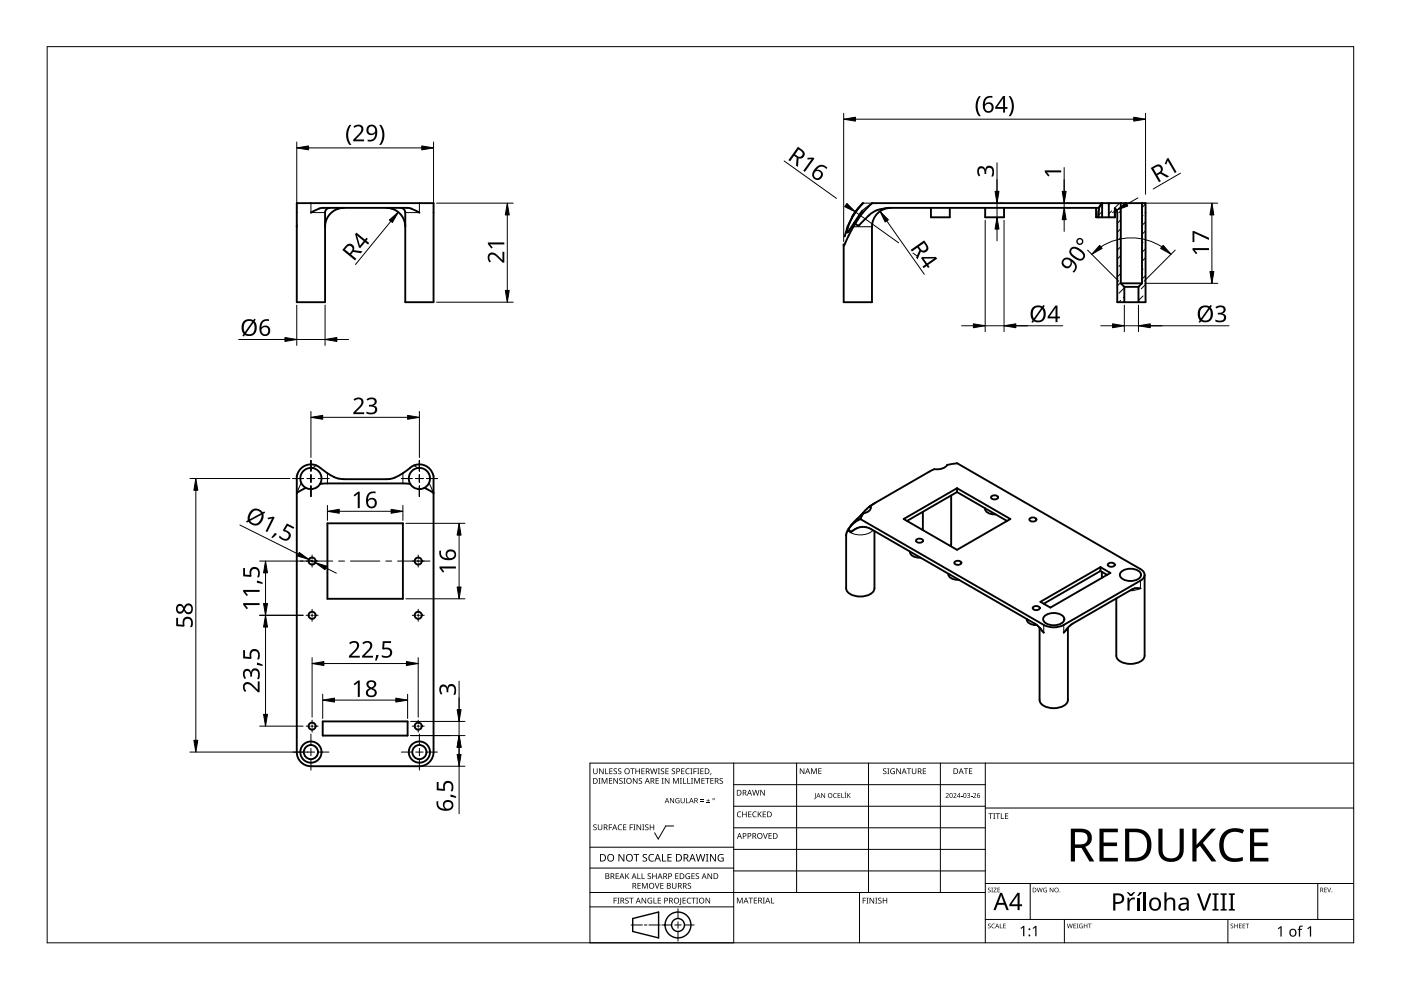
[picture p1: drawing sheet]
<svg xmlns="http://www.w3.org/2000/svg" width="297mm" height="210mm" viewBox="0 0 297 210" stroke-linecap="round" stroke-linejoin="round" font-family="sans-serif">
<g fill="none" stroke="#000" stroke-width=".4">
<path d="M62.9 47.8v.3M65.9 45.1a6.2 6.2 0 0 1 2.7-1h17.7a6.2 6.2 0 0 1 2.6 1M65.9 45.1h.1M69.9 44.1a1 1 0 0 0-1 1v19h-6v-21h29v21h-6v-19a1 1 0 0 0-1-1M72.9 44.1a4 4 0 0 0-4 4M81.9 44.1a4 4 0 0 1 4 4M180.8 45.8l1.3-1.9 .9-.8a11.9 11.9 0 0 0-3.3 5.7M180.8 45.8l-1.1 2.3-.6 2M182 44.1l-1.2 1.7M182.8 44.6l-2.9 4.4-.2 .3-.1-.2M184.9 43.1h58v21h-6v-19l-.2-.5-.3-.4v1.9M184.9 43.1a15.8 15.8 0 0 0-3.6 4.4"/>
<path d="M188.9 44.1a4 4 0 0 0-4 4v16h-6v-12.3v.2l2.4-4.5M197.4 44.1v2h4v-2M208.9 44.1v2h4v-2M232.4 44.1v2h4v-1.9M233 44.1h-44.8a6.8 6.8 0 0 0-5.3 2.9l-.8 .8-.8-.3M233 44.1l-.1 2M233 44.1l.7-1v3M235.1 43.1v3M237.6 43.1v17M242.1 43.1v17M237.6 60.1l.8 .7M237.6 60.1h4.5"/>
<path d="M238.4 60.8v3.3M238.4 60.8h3M241.4 60.8v3.3M242.1 60.1l-.7 .7M63.9 99.2a3 3 0 0 1 4.1 .1l2.5 1.7 1.6 .5 9.8 .1a9 9 0 0 0 5.4-2.7 3 3 0 0 1 4.6 2v58.6a3 3 0 0 1-3 3h-23a3 3 0 0 1-3-3v-58.6l.6-1.2zM64.9 103.4l-2 1.1M67.9 102.6a2.25 2.25 0 0 0-.9-3.1 2.25 2.25 0 0 0-3 .9 2.25 2.25 0 0 0 .9 3M67.9 102.6a2.25 2.25 0 0 1-3 .8M69.4 111h16v16h-16zM87 102.6a2.25 2.25 0 0 1 .8-3.1 2.25 2.25 0 0 1 3.1 .9 2.25 2.25 0 0 1-.9 3M87 102.6l-17.6-.1-1.5 .1M87 102.6a2.25 2.25 0 0 0 3 .8"/>
<path d="M90 103.4l1.9 1.1M179.9 112.2l-.5 1.3v11.2a2.29 2.29 0 0 0 2.3 1.7 3.6 3.6 0 0 0 3.6-1.3l.1-12.5M179.9 112.2l.5 .6 1-.7a3.2 3.2 0 0 1 3.4 .1l35 20.3M179.9 112.1v.1M182.4 110.1l-1.3 .7-1.2 1.3M182.5 109.4l-1.6 1.5-1 1.2M183.1 108.8l-.6 .6M183.1 108.8l-.7 1.3M184.3 107.4l-1.8 2M184.6 107.3l-.3 .1M184.6 107.3l12.3-7.2a2.67 2.67 0 0 1 2.3-.6 2.12 2.12 0 0 0 1.6-.9l2.2-.4 38.8 22.5a1.29 1.29 0 0 1 .9 1.2 1.29 1.29 0 0 1-.9 1.2l-16.3 9.4a4.7 4.7 0 0 1-4.2 0l-38.9-22.4M184.6 107.3a1.11 1.11 0 0 1-1 1.4l-.5 .1"/>
<path d="M185.4 106.7l-1.1 .7M191.6 110l11.3-6.5 11.3 6.5-11.3 6.6zM193 117a1.59 1.59 0 0 0 2 1.2h.2M194.3 114.5l.7-.3a.54 .54 0 0 1 .6 .6l-.6 .3a.54 .54 0 0 1-.7-.6zM195.7 108.5v3.9M201.7 105l-.1 10.8M202.4 119.2l.7-.3a.54 .54 0 0 1 .7 .6l-.7 .3a.54 .54 0 0 1-.7-.6zM202.9 103.5v.8M202.9 104.3l10.6 6.2M202.9 104.3l-10.6 6.2M208.9 107.8a1.59 1.59 0 0 0 2 1.3l.2-.1M210.2 105.3l.7-.3a.54 .54 0 0 1 .7 .6l-.7 .3a.54 .54 0 0 1-.7-.6z"/>
<path d="M218.3 110l.7-.3a.54 .54 0 0 1 .7 .6l-.7 .3a.54 .54 0 0 1-.7-.6zM234.9 119.6l.7-.3a.54 .54 0 0 1 .7 .6l-.7 .3a.54 .54 0 0 1-.7-.6zM201.1 121.6a1.59 1.59 0 0 0 2 1.3h.2M217.7 131.2a1.59 1.59 0 0 0 2 1.3h.1M219 128.8l.7-.3a.54 .54 0 0 1 .7 .6l-.7 .3a.54 .54 0 0 1-.7-.6zM219.8 132.5l.6 .6M220.4 133.1v15.3a2.29 2.29 0 0 0 2.3 1.7 3.6 3.6 0 0 0 3.6-1.3l.1-15.7M220.4 133.1l.9 1M220.6 127.6l12.7-7.3 2.1 1.2-12.7 7.3zM221.5 130.6a3.1 3.1 0 0 1 4.1 .3 1.4 1.4 0 0 1-1.6 1.6 2.7 2.7 0 0 1-2.8-.9v-.3zM226.4 133.1l-.9 1M233.3 120.3v.8"/>
<path d="M233.3 121.1l1.4 .8M233.3 121.1l-12 6.9M233.6 121.2l.1 1.3M241.8 124.7h.1M241.8 124.7h-1.1l-.8 .3-12.5 7.2-1 .9M241.9 121.9a1.98 1.98 0 0 0-2.2-1.3 1.98 1.98 0 0 0-2.3 1.3 1.98 1.98 0 0 0 2.3 1.3 1.98 1.98 0 0 0 2.2-1.3M242.7 121.9v17.1a2.29 2.29 0 0 1-2.3 1.7 3.6 3.6 0 0 1-3.6-1.3l-.1-12.5M68.4 153h18v3h-18z"/>
<circle cx="66.2" cy="119" r=".75"/>
<circle cx="88.7" cy="119" r=".75"/>
<circle cx="66.2" cy="130.5" r=".75"/>
<circle cx="88.7" cy="130.5" r=".75"/>
<circle cx="65.9" cy="159.5" r="1.5"/>
<circle cx="65.9" cy="159.5" r="2.25"/>
<circle cx="66.2" cy="154" r=".75"/>
<circle cx="88.7" cy="154" r=".75"/>
<circle cx="88.9" cy="159.5" r="1.5"/>
<circle cx="88.9" cy="159.5" r="2.25"/>
</g>
<g fill="none" stroke="#000" stroke-width=".21">
<path d="M65.9 43.1v2h3M88.9 43.1v2h-3M179.7 48.8l-.6 1.3M180.9 48.1h4M184.9 43.1l-2.1 1.5M67 98.7l-.7 .5M87.8 98.7l.8 .5M63.9 102.4l-.9 2.1M69.4 100.3v2.2M85.4 100.3v2.2M91 102.4l.9 2.1M182.5 110l-.9 .1"/>
<path d="M185.1 112.4a4.2 4.2 0 0 1-5.4 .1M221.3 132.5v1.6l-.6-.4-.3-.6M225.5 132.5v1.6l.6-.4 .3-.6M241.8 123.1v1.6l-1.2 .5h-1.1"/>
</g>
<g fill="none" stroke="#000" stroke-width=".21">
<path d="M233.7 44.9l-.8 .7M235.5 43.1l-.2 .1M235.7 44.7l-.6 .7M236.4 46l-.1 .1M237.4 43.1l-1.1 1.1M237.6 52.3l-.7 .7M237.6 58l-.7 .7M237.6 46.6l-.7 .8M237.6 48.5l-.7 .7M237.6 50.4l-.4 .4M237.6 56.1l-.4 .4M237.6 59.9l-.7 .7"/>
<path d="M237.6 44.7l-.4 .4M237.6 54.2l-.7 .7M242.3 45.7l-.2 .2M242.3 51.4l-.2 .2M242.3 57.1l-.2 .2M242.9 43.2l-.8 .8M242.9 47l-.8 .8M242.9 48.9l-.8 .8M242.9 52.7l-.8 .8M242.9 54.6l-.8 .8M242.9 58.4l-.8 .8M237.6 63.7l-.4 .4"/>
<path d="M238.4 61l-1.2 1.2M238.4 62.9l-.2 .2M241.4 61.8h.1M242.3 62.8l-.9 .9M242.9 60.3l-.9 .9"/>
</g>
<path d="M233.7 43.1a3.6 3.6 0 0 0-.8 3" fill="none" stroke="#000" stroke-width=".4"/>
<path d="M10 9.9h277v190h-277z" fill="none" stroke="#000" stroke-width=".21"/>
<g fill="none" stroke="#000" stroke-width=".21">
<path d="M125.1 179.6h30.5M142.8 175.1h-1.6l-1.6 2.8-.8-1.3M155.6 161.8v38.1h-30.5v-38.1h161.9M155.6 166.4h53.3M155.6 170.9h53.3M155.6 175.5h53.3M168.9 161.8v27.4M184.1 161.8v27.4M199.4 161.8v27.4M208.9 161.8v38.1M208.9 171.3h78.1M125.1 192.3h30.5"/>
<path d="M125.1 189.2h83.8M125.1 184h30.5M133.8 196.1h2.4M136.6 196.1h.6M137.6 196.1h2.4M140.3 196.1h2.1M143.1 196.1h1.3M143.7 192.7v2M143.7 195.4v1.4M143.7 197.5v2M145.1 196.1h2.1M155.6 180.1h53.3"/>
<path d="M155.6 184.7h53.3M182.2 189.2v10.7M208.9 194.9h78.1M208.9 187.3h78.1M218.4 187.3v7.6M225.7 194.9v5M260.3 194.9v5M279.4 187.3v7.6"/>
</g>
<g fill="#000">
<path d="M125.8 174.9l.5-.1h.2l-.1 .2a.25 .25 0 0 0-.3-.1 .25 .25 0 0 0 0 .4 .4 .4 0 0 1 .4 .3 .4 .4 0 0 1-.2 .5 .4 .4 0 0 1-.5-.3v.1a.27 .27 0 0 0 .5 0 .27 .27 0 0 0-.1-.4l-.4-.2zM125.8 162.9h.1v.8a.32 .32 0 0 0 .3 .3 .32 .32 0 0 0 .3-.3v-.8h.2v.8a.47 .47 0 0 1-.5 .4 .47 .47 0 0 1-.4-.4zM126.9 165h.4l-.1 .1v1l.1 .1h-.4l.1-.1v-1zM126.8 174.8h.1v.8a.32 .32 0 0 0 .3 .3 .32 .32 0 0 0 .3-.3v-.8h.2v.8a.47 .47 0 0 1-.5 .4 .47 .47 0 0 1-.4-.4zM127 162.9h.2l.6 1v-1h.2v1.2h-.2l-.7-1 .1 1h-.2zM127.6 165h.2l.4 1 .4-1h.2v1.2h-.2v-1.1l-.4 1.1h-.1l-.4-1.1v1.1h-.1zM128.3 162.9h.2v1.1h.5v.1h-.7zM129.1 174.8h.7v.1h-.6v.5h.5v.1h-.5v.5h-.1zM129.1 165h.7v.1h-.5v.4h.5v.1h-.5v.4h.5v.2h-.7zM129.2 162.9h.7v.1h-.5v.4h.4v.2h-.4v.4h.5v.1h-.7zM130.1 163l.5-.1 .2 .1v.1a.25 .25 0 0 0-.4-.1 .25 .25 0 0 0 0 .4 .4 .4 0 0 1 .4 .3 .4 .4 0 0 1-.2 .5 .4 .4 0 0 1-.5-.3v.1a.27 .27 0 0 0 .5 0 .27 .27 0 0 0-.1-.4l-.4-.2zM130.1 165h.1l.7 1v-1h.1v1.2h-.2l-.6-1v1h-.1z"/>
<path d="M131.1 175l.5-.2 .3 .1-.1 .1a.49 .49 0 0 0-.7 .4 .49 .49 0 0 0 .8 .4 .57 .57 0 0 1-.8 0 .57 .57 0 0 1 0-.8zM131.1 163l.4-.1 .2 .1v.1a.25 .25 0 0 0-.4-.1 .25 .25 0 0 0 0 .4 .4 .4 0 0 1 .5 .3 .4 .4 0 0 1-.3 .5 .4 .4 0 0 1-.5-.3l.1 .1a.27 .27 0 0 0 .4 0 .27 .27 0 0 0-.1-.4l-.3-.2zM131.3 165.1l.5-.2 .2 .1v.1a.25 .25 0 0 0-.4-.1 .25 .25 0 0 0 0 .4 .4 .4 0 0 1 .4 .3 .4 .4 0 0 1-.2 .5 .4 .4 0 0 1-.5-.2h.1a.27 .27 0 0 0 .4 .1 .27 .27 0 0 0-.1-.4l-.4-.3zM132.2 165h.4l-.1 .1v1l.1 .1h-.4l.1-.1v-1zM132.1 174.8h.7v.1h-.5v.4h.5v.1h-.5v.5h.5v.1h-.7zM133.5 174.8h.7v.1h-.5v.5h.5v.1h-.5v.5h-.2zM133.6 162.9h.9v.1h-.3v1.1h-.2v-1.1h-.4zM134.3 174.8h.4l-.1 .1v1l.1 .1h-.4l.1-.1v-1zM134.2 165h.2l.6 1v-1h.2v1.2h-.2l-.7-1v1h-.1zM134.7 162.9h.2v.5h.6v-.5h.2v1.2h-.2v-.5h-.6v.5h-.2zM135 174.8h.1l.7 1v-1h.1v1.2h-.2l-.6-1v1h-.1zM135.5 165.1l.4-.2 .2 .1v.1a.25 .25 0 0 0-.4-.1 .25 .25 0 0 0 0 .4 .4 .4 0 0 1 .5 .3 .4 .4 0 0 1-.3 .5 .4 .4 0 0 1-.5-.2h.1a.27 .27 0 0 0 .4 .1 .27 .27 0 0 0-.1-.4l-.3-.3z"/>
<path d="M136.2 174.8h.4l-.1 .1v1l.1 .1h-.4l.1-.1v-1zM136 162.9h.7v.1h-.6v.4h.5v.2h-.5v.4h.6v.1h-.7zM136.8 174.9l.4-.1h.3l-.1 .2a.25 .25 0 0 0-.3-.1 .25 .25 0 0 0 0 .4 .4 .4 0 0 1 .4 .3 .4 .4 0 0 1-.3 .5 .4 .4 0 0 1-.4-.3v.1a.27 .27 0 0 0 .5 0 .27 .27 0 0 0-.1-.4l-.4-.2zM137.8 174.8h.1v.5h.6v-.5h.2v1.2h-.2v-.6h-.6v.6h-.1zM137.8 162.9h.2l.3 1 .2-1h.2l.3 1 .2-1h.2l-.3 1.2h-.2l-.3-1-.3 1h-.1zM139 165h.7v.1h-.5v.4h.4v.1h-.4v.4h.5v.2h-.7zM139.5 162.9h.4l-.1 .1v1l.1 .1h-.4l.1-.1v-1zM140.3 165h.4l-.1 .1v1l.1 .1h-.4l.1-.1v-1zM140.1 163l.5-.1 .2 .1v.1a.25 .25 0 0 0-.4-.1 .25 .25 0 0 0 0 .4 .4 .4 0 0 1 .4 .3 .4 .4 0 0 1-.2 .5 .4 .4 0 0 1-.5-.3l.1 .1a.27 .27 0 0 0 .4 0 .27 .27 0 0 0-.1-.4l-.4-.2zM141.1 162.9h.7v.1h-.6v.4h.5v.2h-.5v.4h.6v.1h-.7zM141 165h.1l.7 1v-1h.1v1.2h-.2l-.6-1v1h-.1zM142.1 169.2h.1l.6 .9v-.9h.1v1.1h-.1l-.6-.9v.9h-.1z"/>
<path d="M142.5 163l.4-.1 .2 .1v.1a.25 .25 0 0 0-.4-.1 .25 .25 0 0 0 0 .4 .4 .4 0 0 1 .4 .3 .4 .4 0 0 1-.2 .5 .4 .4 0 0 1-.5-.3l.1 .1a.27 .27 0 0 0 .4 0 .27 .27 0 0 0-.1-.4l-.4-.2zM142.7 165h.2l.4 1 .4-1h.2v1.2h-.1v-1.1l-.4 1.1h-.2l-.4-1.1v1.1h-.1zM143.3 169.3l.5-.1 .3 .1-.1 .1a.45 .45 0 0 0-.7 .3 .45 .45 0 0 0 .6 .5v-.4h-.2v-.1h.4v.6a.6 .6 0 0 1-.8-.2 .6 .6 0 0 1 0-.8zM144.1 165h.5l-.2 .1v1l.2 .1h-.5l.2-.1v-1zM144.8 165h.2v1h.5v.2h-.7zM144.4 162.9h.7v.1h-.5v.4h.5v.2h-.5v.4h.5v.1h-.7zM144.3 169.2h.2v.7a.28 .28 0 0 0 .2 .3 .28 .28 0 0 0 .3-.3v-.7h.2v.7a.42 .42 0 0 1-.5 .4 .42 .42 0 0 1-.4-.4zM145.4 169.2h.2v1h.5v.1h-.7zM145.7 165h.2v1h.5v.2h-.7zM145.5 163.1l.4-.2 .3 .1v.1a.49 .49 0 0 0-.7 .4 .49 .49 0 0 0 .7 .5 .57 .57 0 0 1-.8-.1 .57 .57 0 0 1 0-.8zM146.4 162.9h.4l-.1 .1v1l.1 .1h-.4l.1-.1v-1zM146.5 165h.4l-.1 .1v1l.1 .1h-.4l.1-.1v-1z"/>
<path d="M147 162.9h.7v.1h-.5v.5h.5v.1h-.5v.5h-.2zM147.2 165h.2l.4 1 .4-1h.2v1.2h-.2l.1-1.1-.5 1.1h-.1l-.4-1.1v1.1h-.1zM147.8 162.9h.5l-.2 .1v1l.2 .1h-.5l.2-.1v-1zM148.5 169.9h.7v.1h-.7zM148.5 169.5h.7v.2h-.7zM148.5 162.9h.7v.1h-.6v.4h.5v.2h-.5v.4h.6v.1h-.7zM148.7 165h.7v.1h-.5v.4h.5v.1h-.5v.4h.5v.2h-.7zM149.8 170.2h.7v.1h-.7zM149.5 165h.9v.1h-.3v1.1h-.2v-1.1h-.4zM150.1 169.4l.1 .3h.3l-.3 .1v.3l-.1-.3h-.3l.3-.1zM150.7 163.9h.1l-.2 .4zM150.6 165h.7v.1h-.5v.4h.5v.1h-.5v.4h.5v.2h-.7z"/>
<path d="M152.6 165.1l.4-.2 .3 .1-.1 .1a.25 .25 0 0 0-.4-.1 .25 .25 0 0 0 0 .4 .4 .4 0 0 1 .5 .3 .4 .4 0 0 1-.3 .5 .4 .4 0 0 1-.5-.2h.1a.27 .27 0 0 0 .5 .1 .27 .27 0 0 0-.1-.4l-.4-.3zM156.4 172.2l.4-.2 .4 .1-.1 .1a.49 .49 0 0 0-.7 .5 .49 .49 0 0 0 .7 .4 .57 .57 0 0 1-.8 0 .57 .57 0 0 1 0-.8zM157.4 172.1h.1v.5h.7v-.5h.1v1.2h-.1v-.6h-.7v.6h-.1zM158.6 172.1h.7v.1h-.5v.4h.5v.1h-.5v.4h.5v.2h-.7zM159.7 172.2l.4-.2 .3 .1v.1a.49 .49 0 0 0-.7 .5 .49 .49 0 0 0 .7 .4 .57 .57 0 0 1-.8 0 .57 .57 0 0 1 0-.8zM159.5 167.5h.1l.3 1 .3-1h.1l.3 1 .3-1h.1l-.3 1.2h-.2l-.3-1.1-.3 1.1h-.1zM160.7 172.1h.1v.6l.5-.6h.2l-.5 .5 .5 .7h-.1l-.5-.6-.1 .6h-.1zM161.8 176.6h.1l.4 1.1 .3-1.1h.2l-.5 1.2h-.1zM161.2 167.5h.2l.6 1v-1h.2v1.2h-.2l-.7-1v1h-.1zM161.7 172.1h.7v.1h-.5v.4h.5v.1h-.5v.4h.5v.2h-.7zM162.9 176.6h.7v.2h-.5v.3h.5v.2h-.5v.4h.5v.1h-.7zM169.6 162.9h.2l.6 1v-1h.1v1.2h-.1l-.7-1v1h-.1z"/>
<path d="M172 162.9h.2l.4 1 .3-1h.3v1.2h-.2v-1l-.4 1h-.1l-.4-1.1v1.1h-.1zM172.8 168.2h.1v1l-.3 .3v-.2l.2-.1zM173.5 162.9h.7v.1h-.5v.4h.4v.1h-.4v.5h.5v.1h-.7zM174.1 168.2h.2l.5 .8v-.8h.1v1h-.1l-.6-.9v.9h-.1zM176.8 168.3l.3-.1h.3v.1a.41 .41 0 0 0-.6 .4 .41 .41 0 0 0 .6 .3 .48 .48 0 0 1-.7 0 .48 .48 0 0 1 .1-.7zM177.6 168.2h.6v.1h-.5v.3h.4v.1h-.4v.4h.5v.1h-.6zM178.4 168.2h.1v.9h.5v.1h-.6zM179.3 167.9h.2l-.3 .2zM179.1 168.2h.3l-.1 .1 .1 .9h-.3l.1-.1zM179.6 168.2h.2v.5l.6-.5-.5 .4 .5 .6-.5-.5-.1 .5h-.2zM187.3 163l.4-.1 .2 .1v.1a.25 .25 0 0 0-.4-.1 .25 .25 0 0 0 0 .4 .4 .4 0 0 1 .5 .3 .4 .4 0 0 1-.3 .5 .4 .4 0 0 1-.5-.3l.1 .1a.27 .27 0 0 0 .4 0 .27 .27 0 0 0-.1-.4l-.3-.2zM188.1 162.9h.5l-.2 .1v1l.2 .1h-.5l.2-.1v-1z"/>
<path d="M188.9 163.1l.5-.2 .3 .1v.1a.5 .5 0 0 0-.8 .4 .5 .5 0 0 0 .7 .5v-.4h-.3v-.1h.4v.6a.66 .66 0 0 1-.8-.1 .66 .66 0 0 1 0-.9zM190 162.9h.2l.7 1-.1-1h.2v1.2h-.2l-.6-1v1h-.2zM192.3 162.9h.9v.1h-.4v1.1h-.2v-1.1h-.3zM193.3 162.9h.2v.8a.32 .32 0 0 0 .3 .3 .32 .32 0 0 0 .3-.3v-.8h.2v.8a.47 .47 0 0 1-.5 .4 .47 .47 0 0 1-.5-.4zM195.7 162.9h.6v.1h-.5v.4h.5v.2h-.5v.4h.5v.1h-.6zM200.5 168.3a.37 .37 0 0 1 .6 0 .37 .37 0 0 1-.2 .5l-.3 .3h.6v.1h-.7l.3-.4a.27 .27 0 0 0 .2-.4 .27 .27 0 0 0-.4-.1zM202.1 168.3a.37 .37 0 0 1 .6 0 .37 .37 0 0 1-.2 .5l-.2 .3h.5v.1h-.7l.3-.4a.27 .27 0 0 0 .3-.4 .27 .27 0 0 0-.5-.1zM203.7 168.7h.4v.1h-.4zM204.3 162.9h1v.1h-.4v1.1h-.2v-1.1h-.4zM205 168.2a.32 .32 0 0 1 .5-.1 .32 .32 0 0 1 0 .5 .33 .33 0 0 1 .1 .6 .33 .33 0 0 1-.6-.2 .26 .26 0 0 0 .4 .1 .26 .26 0 0 0 .1-.4l-.3-.1a.23 .23 0 0 0 .3-.1 .23 .23 0 0 0-.1-.3 .23 .23 0 0 0-.3 .1zM205.8 168.7h.4v.1h-.4zM205.4 162.9h.7v.1h-.5v.4h.5v.1h-.5v.5h.5v.1h-.7z"/>
<path d="M206.3 168.3a.37 .37 0 0 1 .6 0 .37 .37 0 0 1-.2 .5l-.2 .3h.5v.1h-.7l.3-.4a.27 .27 0 0 0 .3-.4 .27 .27 0 0 0-.5-.1zM209.6 172.4h.9v.2h-.4v1h-.1v-1h-.4zM210.6 172.4h.4l-.1 .1v1l.1 .1h-.4l.1-.1v-1zM211.1 172.4h.9v.2h-.4v1h-.1v-1h-.4zM212.2 172.4h.2v1.1h.5v.1h-.7zM213.1 172.4h.7v.2h-.6v.3h.5v.2h-.5v.4h.6v.1h-.7zM245.6 175.7h.9v4.5a1.81 1.81 0 0 0 1.8 1.8 1.81 1.81 0 0 0 1.8-1.8v-4.5h.9v4.5a2.54 2.54 0 0 1-3.3 2.5 2.33 2.33 0 0 1-2.1-2.5zM259.4 176.6a3.9 3.9 0 0 1 4.4-.6l-.4 .7a2.56 2.56 0 0 0-2.8 0 2.56 2.56 0 0 0-1.2 2.5 2.45 2.45 0 0 0 3.2 2.7l.9-.2v.8a3.5 3.5 0 0 1-4.7-1.5 4.7 4.7 0 0 1 .6-4.4zM130.1 190.3h.7v.2h-.5v.4h.4v.1h-.4v.6h-.2zM130.5 185.2h.7v.1h-.5v.4h.5v.1h-.5v.4h.5v.2h-.7zM130.9 190.3h.4l-.1 .2v.9l.1 .2h-.4l.1-.2v-.9zM131.1 181.1h.3l.8 1.3v-1.3h.2v1.6h-.3l-.8-1.4v1.4h-.2z"/>
<path d="M132.6 190.5l.4-.2 .3 .1-.1 .1a.25 .25 0 0 0-.4-.1 .25 .25 0 0 0 0 .4 .4 .4 0 0 1 .5 .3 .4 .4 0 0 1-.3 .5 .4 .4 0 0 1-.5-.2h.1a.27 .27 0 0 0 .5 .1 .27 .27 0 0 0-.1-.5l-.4-.2zM132.6 185.2h.1v.6l.6-.6h.1l-.5 .5 .5 .7h-.1l-.5-.6-.1 .6h-.1zM133.4 190.3h.9v.2h-.4v1.1h-.1v-1.1h-.4zM134.3 181.1h1.2v.2h-.5v1.4h-.2v-1.4h-.5zM135.1 185.2h.2v1h.5v.2h-.7zM135.2 187.2h.6v.1h-.5v.4h.5v.2h-.5v.4h.5v.1h-.6zM136 185.2h.2v1h.5v.2h-.7zM136.1 187.2h.2l.4 1 .4-1h.2v1.2h-.1v-1l-.4 1h-.2l-.4-1 .1 1h-.2zM136 190.3h.2l.7 1.1-.1-1.1h.2v1.3h-.2l-.6-1v1h-.2zM136.3 181.2l.3-.1h.6l-.2 .2a.33 .33 0 0 0-.5 .1 .33 .33 0 0 0 .4 .4 .49 .49 0 0 1 .3 .7 .49 .49 0 0 1-.8 .2l-.2-.1v-.2l.3 .1a.35 .35 0 0 0 .5-.2 .35 .35 0 0 0-.4-.4l-.3-.3zM137.4 190.5l.6-.2 .3 .1-.1 .1a.5 .5 0 0 0-.8 .4 .5 .5 0 0 0 .7 .5v-.3h-.3v-.2h.5v.6a.66 .66 0 0 1-.9-.1 .66 .66 0 0 1 0-.9zM137.4 185.3l.4-.2 .2 .1v.1a.25 .25 0 0 0-.4-.1 .25 .25 0 0 0 0 .4 .4 .4 0 0 1 .4 .3 .4 .4 0 0 1-.2 .5 .4 .4 0 0 1-.5-.2h.1a.27 .27 0 0 0 .4 .1 .27 .27 0 0 0-.1-.4l-.4-.3z"/>
<path d="M137.7 181.3l.5-.2h.5l-.1 .2a.63 .63 0 0 0-.9 .6 .63 .63 0 0 0 .9 .5v.2a.83 .83 0 0 1-1-.3 .83 .83 0 0 1 .1-1zM138.6 190.3h.1v1.1h.5v.2h-.6zM138.8 187.2h.2l.3 1.1 .4-1.1h.1l-.4 1.2h-.2zM138.3 185.2h.2v.5h.6v-.5h.1v1.2h-.1v-.6h-.6v.6h-.2zM139.5 190.3h.6v.2h-.5v.4h.5v.1h-.5v.4h.5v.2h-.6zM140.4 181.1h.2v1.4h.6v.2h-.8zM140 187.2h.7v.1h-.5v.4h.4v.2h-.4v.4h.5v.1h-.7zM141.5 181.1h.9v.2h-.7v.4h.7v.2h-.7v.6h.7v.2h-.9zM142.5 187.2h.1v.8a.32 .32 0 0 0 .4 .3 .32 .32 0 0 0 .3-.3v-.8h.1v.8a.47 .47 0 0 1-.5 .4 .47 .47 0 0 1-.4-.4zM143.2 185.2h.7v.1h-.6v.4h.5v.1h-.5v.4h.6v.2h-.7zM144.2 190.3h.2v1.3l-.1 .2-.3 .1v-.2l.2-.1zM144.7 190.3h.7v.2h-.5v.4h.5v.1h-.5v.4h.5v.2h-.7z"/>
<path d="M145.5 185.3l.4-.2 .4 .1-.1 .1a.5 .5 0 0 0-.7 .4 .5 .5 0 0 0 .7 .5v-.3h-.3v-.2h.4v.6a.66 .66 0 0 1-.9-.1 .66 .66 0 0 1 .1-.9zM145.8 190.5l.4-.2 .3 .1v.1a.49 .49 0 0 0-.7 .5 .49 .49 0 0 0 .7 .4 .57 .57 0 0 1-.8 0 .57 .57 0 0 1 0-.8zM145.9 187.3l.4-.1 .2 .1v.1a.25 .25 0 0 0-.4-.1 .25 .25 0 0 0 0 .4 .4 .4 0 0 1 .4 .3 .4 .4 0 0 1-.2 .5 .4 .4 0 0 1-.5-.3l.1 .1a.27 .27 0 0 0 .4 0 .27 .27 0 0 0-.1-.4l-.4-.2zM146.6 190.3h.9v.2h-.4v1.1h-.1v-1.1h-.4zM146.6 185.2h.7v.1h-.5v.4h.5v.1h-.5v.4h.5v.2h-.7zM147.6 190.3h.4l-.1 .2v.9l.1 .2h-.4l.1-.2v-.9zM147.5 185.3l.5-.2 .2 .1v.1a.25 .25 0 0 0-.4-.1 .25 .25 0 0 0 0 .4 .4 .4 0 0 1 .4 .3 .4 .4 0 0 1-.2 .5 .4 .4 0 0 1-.5-.2h.1a.27 .27 0 0 0 .4 .1 .27 .27 0 0 0-.1-.4l-.4-.3zM147.5 181.1h.2l.4 1.3 .3-1.3h.2l.4 1.3 .3-1.3h.2l-.4 1.6h-.2l-.4-1.4-.3 1.4h-.2zM149.7 181.1h.5l-.2 .1v1.3l.2 .2h-.5l.1-.2v-1.3zM149.6 190.3h.2l.6 1.1v-1.1h.2v1.3h-.2l-.7-1v1h-.1zM150 185.2h.2l.6 1v-1h.2v1.2h-.2l-.7-1 .1 1h-.2zM150.5 181.1h.3l.8 1.3v-1.3h.2v1.6h-.3l-.8-1.4v1.4h-.2z"/>
<path d="M152.3 181.3l.8-.2h.3l-.1 .2a.65 .65 0 0 0-1 .5 .65 .65 0 0 0 .9 .7v-.5h-.3v-.2h.5v.8a.86 .86 0 0 1-1.1-.2 .86 .86 0 0 1 0-1.1zM156.2 190.3h.3l.3 1 .4-1h.3v1.2h-.2v-1l-.4 1h-.1l-.4-1v1h-.2zM158.7 190.3h.9v.2h-.3v1h-.2v-1h-.4zM159.8 190.3h.7v.2h-.5v.3h.5v.2h-.5v.4h.5v.1h-.7zM161.7 190.3h.5l-.2 .2v.9l.2 .1h-.5l.2-.1v-.9zM163.5 190.3h.1v1.1h.6v.1h-.7zM182.9 190.3h.7v.2h-.5v.4h.5v.1h-.5v.6h-.2zM183.7 190.3h.4l-.1 .2v.9l.1 .2h-.4l.1-.2v-.9zM184.4 190.3h.1l.7 1v-1h.1v1.3h-.1l-.7-1v1h-.1zM185.6 190.3h.4l-.1 .2v.9l.1 .2h-.4l.1-.2v-.9zM186.2 190.5l.5-.2 .2 .1v.1a.25 .25 0 0 0-.4-.1 .25 .25 0 0 0 0 .4 .4 .4 0 0 1 .4 .3 .4 .4 0 0 1-.2 .5 .4 .4 0 0 1-.5-.2 .27 .27 0 0 0 .5 .1 .27 .27 0 0 0-.1-.5l-.4-.2zM187.2 190.3h.1v.6h.6v-.6h.2v1.3h-.2v-.6h-.6v.6h-.1z"/>
<path d="M209.5 188.3l.3-.1 .2 .2a.24 .24 0 0 0-.3-.1 .24 .24 0 0 0-.1 .3 .24 .24 0 0 0 .3 .1 .31 .31 0 0 1 0 .5 .31 .31 0 0 1-.5-.2 .23 .23 0 0 0 .4 .2 .23 .23 0 0 0 0-.4l-.3-.2zM209.5 195.9l.3-.1 .2 .2a.24 .24 0 0 0-.3-.1 .24 .24 0 0 0-.1 .3 .24 .24 0 0 0 .3 .1 .31 .31 0 0 1 0 .5 .31 .31 0 0 1-.5-.1 .23 .23 0 0 0 .4 .1 .23 .23 0 0 0 0-.4l-.3-.2zM210.2 188.2h.3l-.1 .1 .1 .9h-.3l.1-.1zM210.3 196l.4-.2 .2 .1v.1a.39 .39 0 0 0-.6 .3 .39 .39 0 0 0 .6 .4 .46 .46 0 0 1-.7-.1 .46 .46 0 0 1 .1-.6zM210.7 188.2h.6l-.5 .9h.5v.1h-.7l.5-.9h-.4zM212 195.8h.1v.9l.4 .1h-.5zM211.5 188.2h.5l-.4 .1v.3h.4l-.4 .1v.4l.4 .1h-.5zM212.7 195.8h.5l-.4 .1v.3h.4l-.4 .2v.3l.4 .1h-.5zM216.4 196.8l.6-.5h.2v2.2h-.3v-1.9l-.4 .4zM218.9 196.8l.6-.5h.3v2.2h-.3v-1.9l-.4 .4zM219.8 188.2h.2l.2 .8 .2-.8h.1l.2 .8 .2-.8h.2l-.3 1h-.1l-.2-.8-.3 .8h-.1zM221.3 188.3h.7h-.1a.4 .4 0 0 0-.6 .4 .4 .4 0 0 0 .6 .4v-.3l-.3-.1h.4v.5a.53 .53 0 0 1-.7-.2 .53 .53 0 0 1 0-.7z"/>
<path d="M222.6 188.2h.1l.5 .8v-.8h.1v1h-.1l-.5-.8v.8h-.1zM226.2 195.8h.1l.2 .9 .3-.9h.1l.2 .9 .2-.9h.1l-.2 1h-.1l-.3-.8-.2 .8h-.1zM227.6 195.8h.5l-.4 .1v.3h.4l-.4 .2v.3l.4 .1h-.5zM228.3 195.8h.3l-.1 .1 .1 .9h-.3l.1-.1zM228.9 196l.7-.1-.2 .1a.4 .4 0 0 0-.5 .3 .4 .4 0 0 0 .5 .4v-.3l-.2-.1h.4v.5a.53 .53 0 0 1-.7-.1 .53 .53 0 0 1 0-.7zM229.8 195.8h.1v.4h.5v-.4h.1v1h-.1v-.4h-.5v.4h-.1zM230.7 195.8h.7l-.3 .1v.9h-.1v-.9zM233.1 175.7h3.9v.8h-3v2.1h2.8v.8h-2.8v2.5h3v.8h-3.9zM238.9 189.2h.3l.6 .4 .5-.4h.4l-.7 .8a1.17 1.17 0 0 1-1.1-.8zM239 190.3h.4l.1 .5 .5-.4 .6-.1v.4h-.5a.87 .87 0 0 0-.6 .9v1.5h-.5zM241.6 189.2h.6l-.2 .2a.89 .89 0 0 1-.9 .5zM246.9 189.2h.4v1.5a1.05 1.05 0 0 1 1.1-.4 1.05 1.05 0 0 1 .8 1v1.8h-.5v-1.8a.73 .73 0 0 0-.9-.6 .73 .73 0 0 0-.5 1v1.4h-.4z"/>
<path d="M253.8 189.4h.5l1 3.2 1.1-3.2h.4l-1.3 3.7h-.4zM252.8 175.7h.9v3.4l3.1-3.4h1l-2.8 3 2.9 4h-1l-2.5-3.4-.7 .7v2.7h-.9zM257 189.4h1.4v.3l-.5 .1v2.9l.5 .1v.3h-1.4v-.3l.5-.1v-2.9l-.5-.1zM258.8 189.4h1.3v.3l-.4 .1v2.9l.4 .1v.3h-1.3v-.3l.4-.1v-2.9l-.4-.1zM260.9 195.9l.4-.1 .1 .2a.24 .24 0 0 0-.3-.1 .24 .24 0 0 0-.1 .3 .24 .24 0 0 0 .4 .1 .31 .31 0 0 1-.1 .5 .31 .31 0 0 1-.4-.1 .23 .23 0 0 0 .3 .1 .23 .23 0 0 0 .1-.4l-.4-.2zM260.5 189.4h1.3v.3l-.4 .1v2.9l.4 .1v.3h-1.3v-.3l.4-.1v-2.9l-.4-.1zM261.7 195.8h.1v.4h.5v-.4h.1v1h-.1v-.4h-.5v.4h-.1zM262.7 195.8h.5l-.4 .1v.3h.4l-.4 .2v.3l.4 .1h-.5zM263.5 195.8h.5l-.4 .1v.3h.4l-.4 .2v.3l.4 .1h-.5zM264.1 195.8h.7l-.3 .1v.9h-.1v-.9zM265 175.7h3.9v.8h-3v2.1h2.8v.8h-2.8v2.5h3v.8h-3.9zM270.9 196.9l.6-.5h.2v2.2h-.2v-1.9l-.4 .3z"/>
<path d="M275.5 196.4l.7-.1v.2h-.4l-.1 .2-.1 .2h.5v.2h-.5v1.5h-.2v-1.5h-.3l.3-.2zM277.2 196.9l.6-.5h.2v2.2h-.3v-1.9l-.4 .3zM280.8 188.2h.5l-.4 .1v.3h.4l-.4 .1v.4l.4 .1h-.5zM281.4 188.2h.1l.3 .8 .3-.8h.1l-.3 1h-.2z"/>
<path d="M125.7 165h.4a.61 .61 0 0 1 .6 .6 .61 .61 0 0 1-.6 .6h-.4zM125.9 165.1v.9h.2a.48 .48 0 0 0 .5-.4 .48 .48 0 0 0-.5-.5z"/>
<path d="M128 174.8h.3a.35 .35 0 0 1 .5 .2 .35 .35 0 0 1-.3 .5l.4 .5h-.2l-.3-.5h-.2v.5h-.2zM128.2 174.9v.5h.1a.23 .23 0 0 0 .3-.2 .23 .23 0 0 0-.3-.3z"/>
<path d="M130.3 174.8h.1l.5 1.2h-.2l-.1-.4h-.5l-.2 .4h-.1zM130.3 175l-.2 .5h.4z"/>
<path d="M132.3 163.5a.61 .61 0 0 1 1.2 0 .61 .61 0 0 1-1.2 0zM132.6 163.5a.45 .45 0 0 0 .8 0 .45 .45 0 0 0-.8 0z"/>
<path d="M132.7 165.6a.61 .61 0 0 1 1.2 0 .61 .61 0 0 1-1.2 0zM133 165.6a.45 .45 0 0 0 .9 0 .45 .45 0 0 0-.9 0z"/>
<path d="M136.9 162.9h.4a.35 .35 0 0 1 .4 .3 .35 .35 0 0 1-.2 .4l.3 .5h-.2l-.3-.5h-.2v.5h-.2zM137.1 163v.5h.2a.23 .23 0 0 0 .3-.2 .23 .23 0 0 0-.3-.3z"/>
<path d="M137.2 165h.1l.5 1.2h-.2l-.1-.4h-.5l-.2 .4h-.1zM137.2 165.1l-.2 .6h.4z"/>
<path d="M137.9 165h.4a.35 .35 0 0 1 .4 .2 .35 .35 0 0 1-.2 .4l.3 .6h-.2l-.3-.5h-.2v.5h-.2zM138.1 165.1v.4h.2a.23 .23 0 0 0 .3-.2 .23 .23 0 0 0-.3-.2z"/>
<path d="M141.4 169.2h.1l.4 1.1h-.1l-.2-.3h-.4l-.1 .3h-.2zM141.4 169.3l-.2 .5h.4z"/>
<path d="M143.4 162.9h.3a.41 .41 0 0 1 .5 .5 .41 .41 0 0 1-.6 .3v.4h-.2zM143.6 163v.5a.29 .29 0 0 0 .4-.2 .29 .29 0 0 0-.4-.3z"/>
<path d="M146.5 169.2h.2l.4 1.1h-.2l-.1-.3h-.4l-.2 .3h-.1zM146.6 169.3l-.2 .5h.4z"/>
<path d="M147.2 169.2h.3a.31 .31 0 0 1 .4 .2 .31 .31 0 0 1-.2 .4l.3 .5h-.2l-.2-.5h-.2v.5h-.2zM147.4 169.3v.4h.1a.21 .21 0 0 0 .3-.2 .21 .21 0 0 0-.3-.2z"/>
<path d="M149.4 162.9h.4a.61 .61 0 0 1 .6 .6 .61 .61 0 0 1-.6 .6h-.4zM149.6 163v1h.2a.48 .48 0 0 0 .4-.5 .48 .48 0 0 0-.4-.5z"/>
<path d="M151.1 169.4a.24 .24 0 0 1 .4 0 .24 .24 0 0 1-.4 0zM151.2 169.4a.14 .14 0 0 0 .2 0 .14 .14 0 0 0-.2 0z"/>
<path d="M151.6 165h.3a.35 .35 0 0 1 .4 .2 .35 .35 0 0 1-.2 .4l.3 .6h-.2l-.2-.5h-.3v.5h-.1zM151.7 165.1v.4h.2a.23 .23 0 0 0 .3-.2 .23 .23 0 0 0-.3-.2z"/>
<path d="M156.7 176.6h.1l.5 1.2h-.1l-.2-.3h-.5l-.1 .3h-.2zM156.8 176.8l-.2 .5h.4z"/>
<path d="M156.2 167.5h.4a.61 .61 0 0 1 .6 .6 .61 .61 0 0 1-.6 .6h-.4zM156.4 167.6v1h.1a.48 .48 0 0 0 .5-.5 .48 .48 0 0 0-.4-.5z"/>
<path d="M157.5 167.5h.3a.35 .35 0 0 1 .4 .2 .35 .35 0 0 1-.2 .4l.3 .6h-.1l-.3-.5h-.3v.5h-.1zM157.6 167.6v.5h.2a.23 .23 0 0 0 .3-.3 .23 .23 0 0 0-.3-.2z"/>
<path d="M157.5 176.6h.3a.41 .41 0 0 1 .5 .5 .41 .41 0 0 1-.7 .3v.4h-.1zM157.6 176.8v.4a.29 .29 0 0 0 .5-.2 .29 .29 0 0 0-.5-.2z"/>
<path d="M158.5 176.6h.3a.41 .41 0 0 1 .5 .5 .41 .41 0 0 1-.6 .3v.4h-.2zM158.7 176.8v.4a.29 .29 0 0 0 .4-.2 .29 .29 0 0 0-.4-.2z"/>
<path d="M158.8 167.5h.2l.5 1.2h-.2l-.2-.4h-.4l-.2 .4h-.1zM158.9 167.6l-.2 .6h.4z"/>
<path d="M159.5 176.6h.4a.35 .35 0 0 1 .4 .3 .35 .35 0 0 1-.2 .4l.3 .5h-.2l-.3-.5h-.2v.5h-.2zM159.7 176.8v.4h.2a.23 .23 0 0 0 .3-.2 .23 .23 0 0 0-.3-.2z"/>
<path d="M160.4 177.2a.65 .65 0 0 1 1.3 0 .65 .65 0 0 1-1.3 0zM160.7 177.2a.45 .45 0 0 0 .9 0 .45 .45 0 0 0-.9 0z"/>
<path d="M162.7 172.1h.3a.61 .61 0 0 1 .6 .6 .61 .61 0 0 1-.6 .6h-.3zM162.8 172.2v.9h.2a.48 .48 0 0 0 .5-.4 .48 .48 0 0 0-.5-.5z"/>
<path d="M163.9 176.6h.4a.61 .61 0 0 1 .6 .7 .61 .61 0 0 1-.7 .5h-.3zM164 176.8v.9h.2a.48 .48 0 0 0 .5-.4 .48 .48 0 0 0-.5-.5z"/>
<path d="M171.2 162.9h.1l.5 1.2h-.2l-.1-.4h-.5l-.1 .4h-.2zM171.2 163.1l-.1 .5h.3z"/>
<path d="M173.5 168.2l.5 1-.3-.3h-.4l-.2 .3zM173.5 168.3l-.1 .5h.3z"/>
<path d="M175.4 168.7a.55 .55 0 0 1 1.1 0 .55 .55 0 0 1-1.1 0zM175.7 168.7a.38 .38 0 0 0 .7 0 .38 .38 0 0 0-.7 0z"/>
<path d="M191.6 162.9h.2l.4 1.2h-.1l-.2-.4h-.4l-.2 .4h-.1zM191.7 163.1l-.2 .5h.4z"/>
<path d="M194.6 162.9h.3a.35 .35 0 0 1 .5 .2 .35 .35 0 0 1-.3 .5l.4 .5h-.2l-.3-.5h-.3v.5h-.1zM194.7 163v.5h.2a.23 .23 0 0 0 .3-.2 .23 .23 0 0 0-.3-.3z"/>
<path d="M201.4 168.2l.4-.1 .1 .3 .1 .5-.2 .3-.3-.1-.2-.2zM201.5 168.3v.1a.37 .37 0 0 0-.1 .4 .37 .37 0 0 0 .4 .2 .4 .4 0 0 0 .1-.5 .4 .4 0 0 0-.4-.2z"/>
<path d="M202.2 162.9h.3a.61 .61 0 0 1 .6 .6 .61 .61 0 0 1-.6 .6h-.3zM202.3 163v1h.2a.48 .48 0 0 0 .5-.5 .48 .48 0 0 0-.5-.5z"/>
<path d="M203.4 168.1h.1v.7h.2l-.2 .4h-.1v-.3h-.5zM203.4 168.3l-.4 .5h.4z"/>
<path d="M203.7 162.9h.2l.4 1.2h-.1l-.2-.4h-.5l-.1 .4h-.2zM203.8 163.1l-.2 .5h.4z"/>
<path d="M204.3 168.2l.4-.1 .2 .3v.5l-.2 .3-.3-.1-.2-.2zM204.4 168.3v.1a.37 .37 0 0 0-.1 .4 .37 .37 0 0 0 .4 .2 .4 .4 0 0 0 .1-.5 .4 .4 0 0 0-.4-.2z"/>
<path d="M207.3 168.2l.4-.1-.3 .2-.1 .3a.35 .35 0 0 1 .5 .2 .35 .35 0 0 1-.4 .5 .35 .35 0 0 1-.3-.5zM207.2 168.9a.25 .25 0 0 0 .5 0 .25 .25 0 0 0-.5 0z"/>
<path d="M227 175.7a6 6 0 0 1 3.9 .5 1.97 1.97 0 0 1-.8 3.3l1.9 3.2h-1l-1.7-2.9h-1.4v2.9h-.9zM227.9 176.4v2.6h1.1a1.33 1.33 0 0 0 1.6-1.3 1.33 1.33 0 0 0-1.7-1.3z"/>
<path d="M238.5 175.7h2.2a3.3 3.3 0 0 1 3.4 4.2 3.2 3.2 0 0 1-3.6 2.8h-2zM239.4 176.4v5.5h1a2.6 2.6 0 0 0 2.8-3.4 2.28 2.28 0 0 0-2.6-2.1z"/>
<path d="M128.4 185.2h.3a.31 .31 0 0 1 .4 .1 .31 .31 0 0 1-.2 .4 .33 .33 0 0 1 .3 .4 .33 .33 0 0 1-.4 .3h-.4zM128.5 185.8v.4h.3a.23 .23 0 0 0 .2-.2 .23 .23 0 0 0-.3-.2zM128.5 185.3v.4h.2a.21 .21 0 0 0 .3-.2 .21 .21 0 0 0-.3-.2z"/>
<path d="M127.2 181.1h.5a.79 .79 0 0 1 .8 .8 .79 .79 0 0 1-.9 .8h-.4zM127.4 181.2v1.3h.2a.62 .62 0 0 0 .7-.6 .62 .62 0 0 0-.6-.7z"/>
<path d="M129.5 185.2h.3a.35 .35 0 0 1 .4 .2 .35 .35 0 0 1-.2 .4l.3 .6h-.1l-.3-.5h-.3v.5h-.1zM129.6 185.3v.4h.2a.23 .23 0 0 0 .3-.2 .23 .23 0 0 0-.3-.2z"/>
<path d="M128.9 181.3a.77 .77 0 0 1 1.2 .1 .77 .77 0 0 1-.2 1.1 .77 .77 0 0 1-1.1-.3v-.5zM129.1 181.4a.63 .63 0 0 0-.2 .8 .63 .63 0 0 0 .9 .2l.1-.1a.61 .61 0 0 0 0-.8 .61 .61 0 0 0-.8-.1z"/>
<path d="M131.6 190.3h.3a.35 .35 0 0 1 .4 .3 .35 .35 0 0 1-.2 .4l.3 .6h-.1l-.3-.5h-.3v.5h-.1zM131.7 190.5v.4h.2a.23 .23 0 0 0 .3-.2 .23 .23 0 0 0-.3-.2z"/>
<path d="M131.8 185.2h.1l.5 1.2h-.2l-.1-.4h-.5l-.1 .4h-.2zM131.8 185.3l-.1 .6h.3z"/>
<path d="M132.9 181.3a.77 .77 0 0 1 1.1 0 .77 .77 0 0 1-.1 1.2 .77 .77 0 0 1-1.1-.3l-.1-.5zM133.1 181.4a.63 .63 0 0 0-.2 .8 .63 .63 0 0 0 .9 .2l.1-.1a.61 .61 0 0 0 0-.8 .61 .61 0 0 0-.8-.1z"/>
<path d="M134.1 187.2h.3a.35 .35 0 0 1 .5 .2 .35 .35 0 0 1-.3 .5l.4 .5h-.2l-.3-.5h-.2v.5h-.2zM134.3 187.3v.5h.1a.23 .23 0 0 0 .3-.2 .23 .23 0 0 0-.3-.3z"/>
<path d="M134.4 185.2h.1l.5 1.2h-.2l-.1-.4h-.5l-.2 .4h-.1zM134.4 185.3l-.2 .6h.4z"/>
<path d="M135.3 190.3h.1l.5 1.3h-.2l-.1-.4h-.5l-.2 .4h-.1zM135.3 190.5l-.2 .5h.4z"/>
<path d="M137.5 187.8a.61 .61 0 0 1 1.2 0 .61 .61 0 0 1-1.2 0zM137.8 187.8a.45 .45 0 0 0 .8 0 .45 .45 0 0 0-.8 0z"/>
<path d="M139.3 181.1h.2l.6 1.6h-.2l-.2-.5h-.6l-.2 .5h-.2zM139.4 181.3l-.2 .7h.5z"/>
<path d="M139.9 185.2h.1l.5 1.2h-.2l-.1-.4h-.5l-.1 .4h-.2zM139.9 185.3l-.2 .6h.4z"/>
<path d="M140.6 185.2h.4a.35 .35 0 0 1 .4 .2 .35 .35 0 0 1-.2 .4l.3 .6h-.2l-.3-.5h-.2v.5h-.2zM140.8 185.3v.4h.2a.23 .23 0 0 0 .3-.2 .23 .23 0 0 0-.3-.2z"/>
<path d="M141.4 187.2h.3a.31 .31 0 0 1 .5 .2 .31 .31 0 0 1-.2 .4 .33 .33 0 0 1 .2 .4 .33 .33 0 0 1-.4 .2h-.4zM141.5 187.9v.4h.3a.23 .23 0 0 0 .3-.2 .23 .23 0 0 0-.3-.2zM141.5 187.3v.4h.3a.21 .21 0 0 0 .2-.2 .21 .21 0 0 0-.3-.2z"/>
<path d="M140.8 190.3h.4a.41 .41 0 0 1 .4 .5 .41 .41 0 0 1-.6 .3v.5h-.2zM141 190.5v.5a.29 .29 0 0 0 .5-.3 .29 .29 0 0 0-.5-.2z"/>
<path d="M141.9 190.3h.3a.35 .35 0 0 1 .4 .3 .35 .35 0 0 1-.2 .4l.3 .6h-.1l-.3-.5h-.3v.5h-.1zM142 190.5v.4h.2a.23 .23 0 0 0 .3-.2 .23 .23 0 0 0-.3-.2z"/>
<path d="M141.7 185.2h.3a.41 .41 0 0 1 .5 .5 .41 .41 0 0 1-.6 .2v.5h-.2zM141.9 185.3v.5a.29 .29 0 0 0 .4-.3 .29 .29 0 0 0-.4-.2z"/>
<path d="M143.7 187.2h.4a.35 .35 0 0 1 .4 .2 .35 .35 0 0 1-.2 .5l.3 .5h-.2l-.3-.5h-.2v.5h-.2zM143.9 187.3v.5h.2a.23 .23 0 0 0 .3-.2 .23 .23 0 0 0-.3-.3z"/>
<path d="M142.8 191a.61 .61 0 0 1 1.2 0 .61 .61 0 0 1-1.2 0zM143 191a.45 .45 0 0 0 .9 0 .45 .45 0 0 0-.9 0z"/>
<path d="M143.3 181.1h.5a.79 .79 0 0 1 .8 .8 .79 .79 0 0 1-.8 .8h-.5zM143.5 181.2v1.3h.2a.62 .62 0 0 0 .7-.6 .62 .62 0 0 0-.6-.7z"/>
<path d="M144.8 187.2h.3a.35 .35 0 0 1 .5 .2 .35 .35 0 0 1-.3 .5l.4 .5h-.2l-.3-.5h-.3v.5h-.1zM144.9 187.3v.5h.2a.23 .23 0 0 0 .3-.2 .23 .23 0 0 0-.3-.3z"/>
<path d="M144.1 185.2h.4a.61 .61 0 0 1 .6 .6 .61 .61 0 0 1-.6 .6h-.4zM144.3 185.3v.9h.1a.48 .48 0 0 0 .5-.4 .48 .48 0 0 0-.4-.5z"/>
<path d="M144.9 181.1h.5a.45 .45 0 0 1 .5 .3 .45 .45 0 0 1-.3 .6l.5 .7h-.3l-.4-.7h-.3v.7h-.2zM145.1 181.3v.5h.3a.3 .3 0 0 0 .3-.3 .3 .3 0 0 0-.3-.2z"/>
<path d="M146.7 181.1h.2l.6 1.6h-.2l-.2-.5h-.6l-.2 .5h-.2zM146.8 181.3l-.2 .7h.5z"/>
<path d="M148.1 191a.61 .61 0 0 1 1.2 0 .61 .61 0 0 1-1.2 0zM148.4 191a.45 .45 0 0 0 .9 0 .45 .45 0 0 0-.9 0z"/>
<path d="M149.2 185.2h.2l.4 1.2h-.1l-.2-.4h-.4l-.2 .4h-.1zM149.3 185.3l-.2 .6h.4z"/>
<path d="M151.3 185.2h.4a.61 .61 0 0 1 .6 .6 .61 .61 0 0 1-.7 .6h-.3zM151.5 185.3v.9h.1a.48 .48 0 0 0 .5-.4 .48 .48 0 0 0-.4-.5z"/>
<path d="M158.1 190.3h.1l.5 1.2h-.2l-.1-.3h-.5l-.1 .3h-.2zM158.2 190.5l-.2 .5h.4z"/>
<path d="M160.8 190.3h.3a.35 .35 0 0 1 .4 .3 .35 .35 0 0 1-.2 .4l.3 .5h-.1l-.3-.5h-.3v.5h-.1zM160.9 190.5v.4h.2a.23 .23 0 0 0 .3-.2 .23 .23 0 0 0-.3-.2z"/>
<path d="M162.7 190.3h.1l.5 1.2h-.1l-.2-.3h-.5l-.1 .3h-.2zM162.8 190.5l-.2 .5h.4z"/>
<path d="M211.4 195.8l.5 1-.3-.3h-.4l-.2 .3zM211.4 196l-.1 .4h.3z"/>
<path d="M212 189.3h.5l1.4 3.7h-.5l-.4-1.2h-1.5l-.4 1.2h-.5zM212.2 189.8l-.5 1.6h1.1z"/>
<path d="M215.7 189.3h.5v2.4h.5v.4h-.5v.9h-.5v-.9h-1.7v-.3zM215.7 189.8l-1.3 1.9h1.3z"/>
<path d="M219 188.2h.3a.49 .49 0 0 1 .4 .5 .49 .49 0 0 1-.5 .5h-.2zM219.1 188.3v.8l.3-.1 .2-.2v-.3z"/>
<path d="M223.5 188.7a.49 .49 0 0 1 .9 0 .49 .49 0 0 1-.9 0zM223.7 188.7a.36 .36 0 0 0 .7 0 .36 .36 0 0 0-.7 0z"/>
<path d="M236 189.4h1a1.15 1.15 0 0 1 1.4 1.2 1.15 1.15 0 0 1-1.5 1h-.4v1.5h-.5zM236.5 189.8v1.5a.98 .98 0 0 0 1.4-.8 .73 .73 0 0 0-1-.7z"/>
<path d="M244 190.7a1.38 1.38 0 0 1 2.2 .6 1.38 1.38 0 0 1-1.5 1.8 1.48 1.48 0 0 1-.7-2.4zM244.4 190.8a1.09 1.09 0 0 0-.3 1.2 1.09 1.09 0 0 0 1 .7 1.12 1.12 0 0 0 .6-1.1 1.12 1.12 0 0 0-.8-.9z"/>
<path d="M250.1 190.5a1.21 1.21 0 0 1 1.9 .5v2.1h-.3l-.1-.4a.89 .89 0 0 1-1.4 .3 .89 .89 0 0 1 .1-1.4l1.3-.2a.63 .63 0 0 0-.2-.7 .63 .63 0 0 0-.8 0l-.3 .2zM250.4 192a.54 .54 0 0 0 .1 .7 .54 .54 0 0 0 .8-.1l.2-.3 .1-.6z"/>
<path d="M273.6 197.1a.82 .82 0 0 1 1.2 .1 .82 .82 0 0 1-.2 1.2 .82 .82 0 0 1-1.2-.4zM273.8 197.2a.6 .6 0 0 0-.2 .9 .6 .6 0 0 0 .9 .1l.1-.3a.53 .53 0 0 0-.1-.6 .53 .53 0 0 0-.7-.1z"/>
<path d="M279.9 188.2h.3a.28 .28 0 0 1 .3 .2 .28 .28 0 0 1-.1 .3l.2 .5-.4-.4h-.2v.4h-.1zM280 188.3v.4h.2a.19 .19 0 0 0 .2-.2 .19 .19 0 0 0-.2-.2z"/>
<circle cx="218.3" cy="198.3" r=".2"/>
<circle cx="218.3" cy="197" r=".2"/>
<circle cx="224.7" cy="189.1" r=".09"/>
<circle cx="282.4" cy="189.1" r=".09"/>
</g>
<g fill="none" stroke="#000" stroke-width=".3">
<path d="M134.1 194.7l5.5-1.3v5.5l-5.5-1.4z"/>
<circle cx="143.7" cy="196.1" r="1.37"/>
<circle cx="143.7" cy="196.1" r="2.74"/>
</g>
<path d="M241.4 190.3v2.8M242.7 189.2v3.9" fill="none" stroke="#000" stroke-width=".45"/>
<g fill="none" stroke="#000" stroke-width=".21">
<path d="M65.9 97.6v2.3M88.9 97.6v2.3M62.1 101.5h2.2M64.9 119h.7M65.1 101.5h1.6M65.9 119h.5M65.9 100.7v1.5M65.9 103v2.3M66.2 117.7v.7M66.2 118.7v.5M66.2 119.5v.7M66.7 119h.7"/>
<path d="M67.5 101.5h2.2M85.1 101.5h2.2M87.4 119h.7M88.1 101.5h1.6M88.4 119h.5M88.7 117.7v.7M88.7 118.7v.5M88.7 119.5v.7M88.9 100.7v1.5M88.9 103v2.3M89.2 119h.7M90.5 101.5h2.2"/>
<path d="M64.9 130.5h.7M65.9 130.5h.5M66.2 129.2v.7M66.2 130.2v.5M66.2 131v.7M66.7 130.5h.7M87.4 130.5h.7M88.4 130.5h.5M88.7 129.2v.7M88.7 130.2v.5M88.7 131v.7M89.2 130.5h.7"/>
<path d="M62.1 159.5h2.2M64.9 154h.7M65.1 159.5h1.6M65.9 154h.5M65.9 155.6v2.3M65.9 158.7v1.5M66.2 152.7v.7M66.2 153.7v.5M66.2 154.5v.7M66.7 154h.7M67.5 159.5h2.2M85.1 159.5h2.2"/>
<path d="M87.4 154h.7M88.1 159.5h1.6M88.4 154h.5M88.7 152.7v.7M88.7 153.7v.5M88.7 154.5v.7M88.9 155.6v2.3M88.9 158.7v1.5M89.2 154h.7M90.5 159.5h2.2M65.9 161v2.3M88.9 161v2.3"/>
</g>
<path d="M183.1 43.1h1.8" fill="none" stroke="#000" stroke-width=".21"/>
<g fill="none" stroke="#000" stroke-width=".21">
<path d="M62.9 30.1v14.3M65.4 31.4h24M91.9 30.1v14.3M166.3 34.1l11.1 8M178.9 24v27.2M181.4 25.3h59M211.4 34.5v11.6M225.6 35.5v8.6M242.9 24v17.2M250.3 36.7l-5.8 3.4M84.5 45l-9.1 11.1M92.5 43.1h16.3"/>
<path d="M107.6 45.6v16M181.4 44.9l9.1 6.6M186.6 44.8l9.4 13.3M193.6 53.7l.8 .5M208.9 46.7v23.6M211.4 48.6v2.5M212 43.1h.6M212 46.1h.6M212.9 46.7v23.6M225.6 46.6v2.5M226.2 43.1h.7M226.2 44.1h.7"/>
<path d="M230.6 53l6.6 6.6M233.4 52.3a11.9 11.9 0 0 1 12.9 0M236.7 44.6l-.8 .5M241.3 42l-2.4 1.3M242.8 43.1h15.4M249.2 53l-6.6 6.6M256.9 45.6v12M50.6 72h18.3M62.9 64.7v8.5M68.9 64.7v8.5M71.4 72h2.5M92.5 64.1h16.3"/>
<path d="M203.9 69.1h2.5M208.9 69.1h16.4M233.4 69.1h2.5M238.4 64.7v5.6M238.4 69.1h22.2M241.4 64.7v5.6M242.8 60.1h15.4M65.9 87.2v9.8M68.4 88.5h18M88.9 87.2v9.8M40.3 101.5h21.2M41.5 104v53"/>
<path d="M50.9 111.3l12.4 6.2M55 119h9.3M65.5 118.6l1.3 .7M69.4 107.2v3.1M71.9 108.4h11M85.4 107.2v3.1M86 111h12.6M97.3 113.5v11M55 130.5h9.3M56.3 121.5v6.5M56.3 133v18.5M66.2 139.4v12.7"/>
<path d="M69.1 120.4l2.2 1.1M86 127h12.6M88.7 139.4v12.7M40.3 159.5h25M55 154h9.3M68.4 147.2v5.1M68.7 140.7h17.5M70.9 148.4h13M86.4 147.2v5.1M87 153h11.6M87 156h11.6M97.3 144.4v11.6"/>
<path d="M97.3 158.5v2.5M89.5 162.5h9.1M97.3 162.5v10"/>
</g>
<g fill="#000" stroke="#000" stroke-width=".21">
<path d="M62.9 31.4l2.5-.5v.9zM89.4 30.9l2.5 .5-2.5 .4zM178.9 25.3l2.5-.4v.8zM240.4 24.9l2.5 .4-2.5 .4zM82.5 46.6l2-1.6-1.3 2.2zM107.6 43.1l.4 2.5h-.9zM179.6 43.1l1.8 1.8-2.3-1.1zM186.6 44.8l1.8 1.8-.7 .5zM211.4 46.1l.4 2.5h-.8zM211 40.6h.8l-.4 2.5zM225.6 44.1l.4 2.5h-.8zM225.2 40.6h.8l-.4 2.5z"/>
<path d="M233.2 52l.5 .7-2.2 1.2zM236.7 44.6l2-1.6 .4 .7zM246.6 52l1.7 1.9-2.2-1.2zM256.9 43.1l.5 2.5h-.9zM256.5 57.6h.9l-.5 2.5zM60.4 71.6l2.5 .4-2.5 .4zM68.9 72l2.5-.4v.8zM107.1 61.6h.9l-.4 2.5zM206.4 68.7l2.5 .4-2.5 .4zM212.9 69.1l2.5-.4v.8zM235.9 68.7l2.5 .4-2.5 .4zM241.4 69.1l2.5-.4v.8z"/>
<path d="M65.9 88.5l2.5-.4v.8zM86.4 88.1l2.5 .4-2.5 .4zM41.5 101.5l.4 2.5h-.8zM63.4 117.1l2.1 1.5-2.4-.7zM69.4 108.4l2.5-.4v.8zM82.9 108l2.5 .4-2.5 .4zM97.3 111l.5 2.5h-.9zM56.3 130.5l.4 2.5h-.8zM56.3 119l.4 2.5h-.8zM55.9 128h.8l-.4 2.5zM66.8 119.3l2.5 .7-.4 .8zM96.9 124.5h.9l-.5 2.5z"/>
<path d="M41.1 157h.8l-.4 2.5zM55.9 151.5h.8l-.4 2.5zM66.2 140.7l2.5-.4v.8zM68.4 148.4l2.5-.4v.9zM83.9 148l2.5 .4-2.5 .5zM86.2 140.3l2.5 .4-2.5 .4zM97.3 156l.5 2.5h-.9zM96.9 150.5h.9l-.5 2.5zM96.9 160h.9l-.5 2.5z"/>
</g>
<g fill="#000">
<path d="M74.1 26.5h.4a3.6 3.6 0 0 0 0 4.2 .98 .98 0 0 1-.9-.9 3.6 3.6 0 0 1 .5-3.3zM74.9 26.8a1.16 1.16 0 0 1 1.4-.4 1.16 1.16 0 0 1 .7 1.2l-.3 .6-1.3 1.4h1.8v.4h-2.3v-.4l1.1-1.1a.98 .98 0 0 0 .3-1.7h-.5l-.6 .3zM80.4 26.5a.99 .99 0 0 1 .9 .9 3.5 3.5 0 0 1-.5 3.3h-.4a3.6 3.6 0 0 0 0-4.2zM171.2 33.5l1.2-.1 .3 .2-2 2.8-.4-.2 1.8-2.5-.9 .1zM207.6 20.4h.4a3.6 3.6 0 0 0 0 4.2 .98 .98 0 0 1-1-.9 3.6 3.6 0 0 1 .6-3.3zM207.4 35.5a.85 .85 0 0 1 .9-.2 .85 .85 0 0 1 .6 .7 .93 .93 0 0 1 1-.9 .93 .93 0 0 1 .8 1.1l-.1 1.2h-.4a1.24 1.24 0 0 0-.3-1.8 .71 .71 0 0 0-.8 1v.3h-.4a.81 .81 0 0 0 0-.9 .81 .81 0 0 0-.9-.3 1.02 1.02 0 0 0 0 1.5l-.3 .2a1.65 1.65 0 0 1-.1-1.9zM213.8 20.4a.99 .99 0 0 1 1 1 3.5 3.5 0 0 1-.6 3.2h-.4a3.6 3.6 0 0 0 0-4.2zM221.5 36.1h3.5v.4h-3l.5 .7-.3 .2-.7-.9zM247.4 33.6l.3-.1 1.8 3-.4 .2-1.5-2.6-.3 .8-.4-.2zM103.6 53.8a1.5 1.5 0 0 1 2.2 .6l.7 .8v-1.8h.4v2.3h-.3l-1.1-1.1a.98 .98 0 0 0-1.7-.3v.5l.3 .6-.3 .3a1.47 1.47 0 0 1-.2-1.9zM103.4 51.4h3.5v.4h-3l.6 .7-.3 .2-.8-.9zM252.8 52.6h3.5v.4h-3l.6 .7-.3 .2-.8-.9z"/>
<path d="M252.8 49h.4l3.1 1.4v.5l-3.1-1.5v1.9h-.4zM257.7 65.1a1.25 1.25 0 0 1 1.2-.4 1.25 1.25 0 0 1 1 .9 .85 .85 0 0 1-.8 .9 .93 .93 0 0 1 .9 1 .93 .93 0 0 1-1.1 .8l-1.2-.1v-.4a1.24 1.24 0 0 0 1.8-.3 .71 .71 0 0 0-1-.8h-.3v-.4a.81 .81 0 0 0 .9-.1 .81 .81 0 0 0 .3-.8 1.02 1.02 0 0 0-1.5 0zM74.9 84.7a1.16 1.16 0 0 1 1.4-.4 1.16 1.16 0 0 1 .8 1.1l-.4 .7-1.2 1.3h1.7v.4h-2.3v-.3l1.1-1.2a.98 .98 0 0 0 .3-1.6h-.5l-.6 .3zM77.7 84.6a1.25 1.25 0 0 1 1.2-.4 1.25 1.25 0 0 1 1 .9 .85 .85 0 0 1-.7 .9 .93 .93 0 0 1 .8 1 .93 .93 0 0 1-1.1 .8l-1.2-.1v-.4a1.24 1.24 0 0 0 1.8-.3 .71 .71 0 0 0-.9-.8h-.4v-.4a.81 .81 0 0 0 .9 0 .81 .81 0 0 0 .3-.9 1.02 1.02 0 0 0-1.5 0zM56.7 109.8l1.2-.3 .3 .2-1.5 3.1-.4-.2 1.4-2.7-.9 .2zM58.3 113l.4 .2-.9 .9-.3-.2zM60.8 111l1.6 .8-.2 .3-1.2-.6-.5 .9a1.17 1.17 0 0 1 1.1 1.6 1.17 1.17 0 0 1-2 .3l-.5-.4 .2-.4a1.03 1.03 0 0 0 1.8 .3 .93 .93 0 0 0-1-1.2l-.1-.2zM75 105l.9-.8h.4v3.5h-.4v-3l-.7 .6zM37.4 131h.4v1.4l1 .1a1.17 1.17 0 0 1 .9-1.8 1.17 1.17 0 0 1 1.2 1.6l-.2 .7h-.4a1.03 1.03 0 0 0-.5-1.8 .93 .93 0 0 0-.7 1.5l-.1 .2-1.6-.2zM51.6 137.8h.3v1.4l1.1 .1a1.17 1.17 0 0 1 .9-1.7 1.17 1.17 0 0 1 1.2 1.6l-.2 .6h-.4a1.03 1.03 0 0 0-.5-1.8 .93 .93 0 0 0-.7 1.5l-.1 .2-1.6-.1zM51.6 120.4h.3v1.4l1.1 .1a1.17 1.17 0 0 1 .9-1.7 1.17 1.17 0 0 1 1.2 1.6l-.2 .6h-.4a1.03 1.03 0 0 0 .3-1 1.03 1.03 0 0 0-.8-.8 .93 .93 0 0 0-.7 1.5l-.1 .2-1.6-.1zM54.5 123.1l1.2 .4v.3l-1.2-.2z"/>
<path d="M51.6 127.9h3.4v.4h-3l.6 .6-.3 .3-.7-1zM51.6 125.1h3.4v.4h-3l.6 .7-.3 .2-.7-1zM74 136.3a1.16 1.16 0 0 1 1.4-.4 1.16 1.16 0 0 1 .7 1.1l-.3 .7-1.3 1.3h1.8v.4h-2.3v-.3l1.1-1.1a.98 .98 0 0 0 .2-1.7h-.4l-.7 .3zM76.8 136.3a1.16 1.16 0 0 1 1.3-.4 1.16 1.16 0 0 1 .8 1.1l-.3 .7-1.3 1.3h1.8v.4h-2.3v-.3l1.1-1.1a.98 .98 0 0 0 .2-1.7h-.4l-.7 .3zM79.8 138.9h.5l-.5 1.2h-.3zM81.2 135.9h1.7v.4h-1.4l-.1 1a1.17 1.17 0 0 1 1.8 1 1.17 1.17 0 0 1-1.6 1.2l-.7-.2v-.4a1.03 1.03 0 0 0 1.1 .3 1.03 1.03 0 0 0 .7-.8 .93 .93 0 0 0-1.5-.7l-.2-.1zM93.2 120.1h3.5v.4h-3.1l.6 .7-.3 .2-.7-.9zM51.7 142.1a.85 .85 0 0 1 .9-.3 .85 .85 0 0 1 .6 .7 .93 .93 0 0 1 1.1-.8 .93 .93 0 0 1 .8 1l-.2 1.3h-.4a1.24 1.24 0 0 0-.3-1.8 .71 .71 0 0 0-.8 .9v.4h-.3a.81 .81 0 0 0-.1-.9 .81 .81 0 0 0-.8-.3 1.02 1.02 0 0 0 0 1.5l-.3 .2a1.65 1.65 0 0 1-.2-1.9zM54.5 140.5l1.2 .4v.3l-1.2-.2zM51.8 144.9a1.5 1.5 0 0 1 2.1 .6l.8 .7v-1.7h.3v2.3h-.3l-1.1-1.1a.98 .98 0 0 0-1.7-.3v.5l.3 .6-.3 .2a1.47 1.47 0 0 1-.1-1.8zM75 145l.9-.7h.4v3.5h-.4v-3.1l-.7 .6zM93.4 145.4a.85 .85 0 0 1 .8-.2 .85 .85 0 0 1 .6 .6 .93 .93 0 0 1 1.1-.8 .93 .93 0 0 1 .8 1l-.2 1.3h-.4a1.24 1.24 0 0 0-.3-1.8 .71 .71 0 0 0-.8 .9v.4h-.3a.81 .81 0 0 0-.1-.9 .81 .81 0 0 0-.8-.3 1.02 1.02 0 0 0 0 1.5l-.3 .2a1.65 1.65 0 0 1-.1-1.9z"/>
<path d="M92.6 165.8h.4v1.4l1 .1a1.17 1.17 0 0 1 1-1.8 1.17 1.17 0 0 1 1.1 1.6l-.2 .7h-.4a1.03 1.03 0 0 0-.5-1.8 .93 .93 0 0 0-.6 1.5l-.2 .2-1.6-.1zM95.5 168.5l1.2 .4v.3l-1.2-.3z"/>
<path d="M78 26.7a1.22 1.22 0 0 1 1.4-.1 1.22 1.22 0 0 1 .6 1.4 1.64 1.64 0 0 1-2.1 2v-.4a1.16 1.16 0 0 0 1.2-.2 1.16 1.16 0 0 0 .4-1.2 1.08 1.08 0 0 1-1.6 .1 1.08 1.08 0 0 1 .1-1.6zM78.1 27.5a.76 .76 0 0 0 1.5 0 .76 .76 0 0 0-1.5 0z"/>
<path d="M169.2 31.1l.8 .6a1 1 0 0 1 .6 1.2 1 1 0 0 1-1.3 .7l-.1 1.8-.4-.3 .1-1.7-.5-.4-.9 1.2-.3-.3zM169.3 31.7l-.7 1 .4 .3a.67 .67 0 0 0 1 0 .67 .67 0 0 0-.3-1z"/>
<path d="M173 35.5a1.5 1.5 0 0 1 2.4 .1l-.2 .3a1.18 1.18 0 0 0-2.1 .1 1.08 1.08 0 0 1 1.4 .9 1.08 1.08 0 0 1-1 1.3 1.22 1.22 0 0 1-1.2-.8 1.22 1.22 0 0 1 .3-1.4zM172.5 37a.8 .8 0 0 0 1.6 0 .8 .8 0 0 0-1.6 0z"/>
<path d="M208.9 20.7l.5-.3 .6-.1 .4 .1v.3a1.18 1.18 0 0 0-1.6 1.4 1.08 1.08 0 0 1 1.6-.1 1.08 1.08 0 0 1 0 1.6 1.22 1.22 0 0 1-1.5 .1 1.22 1.22 0 0 1-.5-1.3l.1-.9zM208.8 22.8a.76 .76 0 0 0 1.5 0 .76 .76 0 0 0-1.5 0z"/>
<path d="M212.6 20.4h.5v2.3h.5v.4h-.5v.8h-.4v-.8h-1.7v-.4zM212.7 20.8l-1.3 1.9h1.3z"/>
<path d="M244 35.6l.8-.5a1 1 0 0 1 1.4 0 1 1 0 0 1 .1 1.4l1.6 .9-.5 .2-1.4-.8-.6 .4 .7 1.2-.4 .2zM244.6 35.7l.6 1.1 .5-.2a.67 .67 0 0 0 .3-1 .67 .67 0 0 0-1-.1z"/>
<path d="M73.4 52a.97 .97 0 0 1 1.2-.2 .97 .97 0 0 1 .4 1.2l1.8 .3-.3 .4-1.6-.3-.5 .6 1.2 .9-.3 .3-2.7-2.2zM73.6 52.4l-.5 .5 1 .8 .4-.4a.65 .65 0 0 0 .1-.9 .65 .65 0 0 0-1 0z"/>
<path d="M75.6 49.3l1.8 1.5 .3-.4 .3 .2-.3 .4 .6 .5-.3 .4-.6-.5-1.1 1.2-.2-.2-.8-2.7zM75.7 49.9l.6 2.2 .8-1z"/>
<path d="M193.1 53l2.8-2 .6 .8a1 1 0 0 1 .1 1.4 1 1 0 0 1-1.3 .1l-.8 1.7-.3-.4 .7-1.5-.4-.6-1.2 .8zM194.8 52.3l.3 .4a.67 .67 0 0 0 1 .3 .67 .67 0 0 0 .1-1l-.3-.5z"/>
<path d="M195.3 54.7l.3-.2h2.8l.3 .3-1.9 1.4 .3 .4-.3 .2-.3-.4-.7 .5-.2-.4 .6-.4zM195.8 54.8l.7 1 1.6-1z"/>
<path d="M225.4 54.9a1.64 1.64 0 0 1 2.4 .5 1.51 1.51 0 0 1-.1 2.4l-.3-.2a1.16 1.16 0 0 0 .5-1.1 1.16 1.16 0 0 0-.7-1 1.08 1.08 0 0 1-.8 1.4 1.08 1.08 0 0 1-1.3-1v-.4zM225.5 55.7a.76 .76 0 0 0 1.5 0 .76 .76 0 0 0-1.5 0z"/>
<path d="M228.2 51.2a.75 .75 0 0 1 1.5 0 .75 .75 0 0 1-1.5 0zM228.5 51.2a.46 .46 0 0 0 .9 0 .46 .46 0 0 0-.9 0z"/>
<path d="M227.1 52.6a2.23 2.23 0 0 1 2.8 1.1 1.13 1.13 0 0 1-.4 1.4 1.13 1.13 0 0 1-1.4-.1 1.68 1.68 0 0 1-1.3-2.1zM227.3 52.8a.8 .8 0 0 0 .4 1.4l.8 .5a.69 .69 0 0 0 1.1-.1 .69 .69 0 0 0-.3-1 1.91 1.91 0 0 0-2-.8z"/>
<path d="M51.6 68.1l.5-.3a1.92 1.92 0 0 1 1.6 .1l.2-.3 .3 .2-.2 .3a1.81 1.81 0 0 1 .3 2.3 1.81 1.81 0 0 1-2.2 .7l-.2-.1-.2 .4-.3-.2 .2-.4a2.31 2.31 0 0 1 0-2.7zM53.7 68.5l-1.5 2.2a1.23 1.23 0 0 0 1.4-.1 1.23 1.23 0 0 0 .4-1.4zM52.1 68.3a1.93 1.93 0 0 0-.2 2.1l1.6-2.2-.8-.1z"/>
<path d="M55.5 68.1l.6-.4h.5h.4v.4a1.18 1.18 0 0 0-1.5 1.3 1.08 1.08 0 0 1 1.6-.1 1.08 1.08 0 0 1-.1 1.6 1.22 1.22 0 0 1-1.5 .2 1.22 1.22 0 0 1-.5-1.4l.1-.9zM55.4 70.1a.76 .76 0 0 0 1.5 0 .76 .76 0 0 0-1.5 0z"/>
<path d="M218.9 65.2l.5-.3a1.92 1.92 0 0 1 1.6 .1l.2-.3 .3 .2-.2 .3a1.81 1.81 0 0 1 .3 2.3 1.81 1.81 0 0 1-2.2 .7l-.2-.1-.2 .3-.3-.1 .2-.4a2.31 2.31 0 0 1 0-2.7zM221 65.6l-1.6 2.2a1.23 1.23 0 0 0 1.5-.1 1.23 1.23 0 0 0 .3-1.4zM219.3 65.4a1.93 1.93 0 0 0-.1 2.1l1.6-2.2-.8-.2z"/>
<path d="M223.8 64.8h.4v2.3h.5v.4h-.5v.8h-.4v-.8h-1.7v-.4zM223.8 65.2l-1.3 1.9h1.3z"/>
<path d="M254.4 65.2l.5-.3a1.92 1.92 0 0 1 1.5 .1l.3-.3 .3 .2-.3 .3a1.81 1.81 0 0 1 .3 2.3 1.81 1.81 0 0 1-2.2 .7l-.1-.1-.3 .3-.3-.1 .3-.4a2.31 2.31 0 0 1 0-2.7zM256.5 65.6l-1.6 2.2a1.23 1.23 0 0 0 1.4-.1 1.23 1.23 0 0 0 .4-1.4zM254.8 65.4a1.93 1.93 0 0 0-.2 2.1l1.6-2.2-.8-.2z"/>
<path d="M53.2 108.3a1.6 1.6 0 0 1 2.5 .3l.3-.2 .2 .3-.4 .2a1.81 1.81 0 0 1-.7 2.2 1.81 1.81 0 0 1-2.3-.3l-.1-.2-.4 .2-.1-.3 .4-.2v-1zM53.1 110.4a1.23 1.23 0 0 0 1.3 .6 1.23 1.23 0 0 0 .9-1.1l.1-.8zM53.5 108.6l-.4 .8-.1 .7 2.3-1.3-.7-.5a1 1 0 0 0-1.1 .3z"/>
<path d="M78.1 104.6l.6-.3 .5-.1h.4v.4a1.18 1.18 0 0 0-1.5 1.4 1.08 1.08 0 0 1 1.6-.1 1.08 1.08 0 0 1-.1 1.6 1.22 1.22 0 0 1-1.5 .1 1.22 1.22 0 0 1-.5-1.4l.1-.9zM78 106.7a.76 .76 0 0 0 1.5 0 .76 .76 0 0 0-1.5 0z"/>
<path d="M93.2 116.8h.3a1.18 1.18 0 0 0 1.4 1.5 1.08 1.08 0 0 1-.1-1.6 1.08 1.08 0 0 1 1.6 .1 1.22 1.22 0 0 1 .1 1.4 1.22 1.22 0 0 1-1.3 .6 1.63 1.63 0 0 1-2-2zM94.8 117.6a.8 .8 0 0 0 1.6 0 .8 .8 0 0 0-1.6 0z"/>
<path d="M37.7 128.2a.88 .88 0 0 1 1.3 .5 1 1 0 0 1 1.3-.7 1 1 0 0 1 .6 1.3 .94 .94 0 0 1-.9 .9 .94 .94 0 0 1-1-.7 .91 .91 0 0 1-1.2 .6 .91 .91 0 0 1-.5-1.2zM39.2 129.1a.7 .7 0 0 0 1.4 0 .7 .7 0 0 0-1.4 0zM37.7 129.1a.58 .58 0 0 0 1.1 0 .58 .58 0 0 0-1.1 0z"/>
<path d="M77.8 144.6a1.03 1.03 0 0 1 1.3-.4 1.03 1.03 0 0 1 .6 1.2l-.6 .5a1 1 0 0 1 .7 1.3 1 1 0 0 1-1.3 .6 .94 .94 0 0 1-.9-.8 .94 .94 0 0 1 .7-1.1h-.2a.88 .88 0 0 1-.3-1.3zM78 146.9a.7 .7 0 0 0 1.4 0 .7 .7 0 0 0-1.4 0zM78.1 145.2a.6 .6 0 0 0 1.2 0 .6 .6 0 0 0-1.2 0z"/>
<path d="M92.6 169.9h.4a1.18 1.18 0 0 0 1.3 1.6 1.08 1.08 0 0 1-.1-1.7 1.08 1.08 0 0 1 1.6 .1 1.22 1.22 0 0 1 .1 1.5 1.22 1.22 0 0 1-1.3 .5 1.63 1.63 0 0 1-2-2zM94.3 170.8a.76 .76 0 0 0 1.5 0 .76 .76 0 0 0-1.5 0z"/>
</g>
<path d="M63.7 119h6.8M71.8 119h1.2M74.3 119h6.2M81.8 119h1.2M84.3 119h6.9" fill="none" stroke="#000" stroke-width=".21"/>
</svg>
